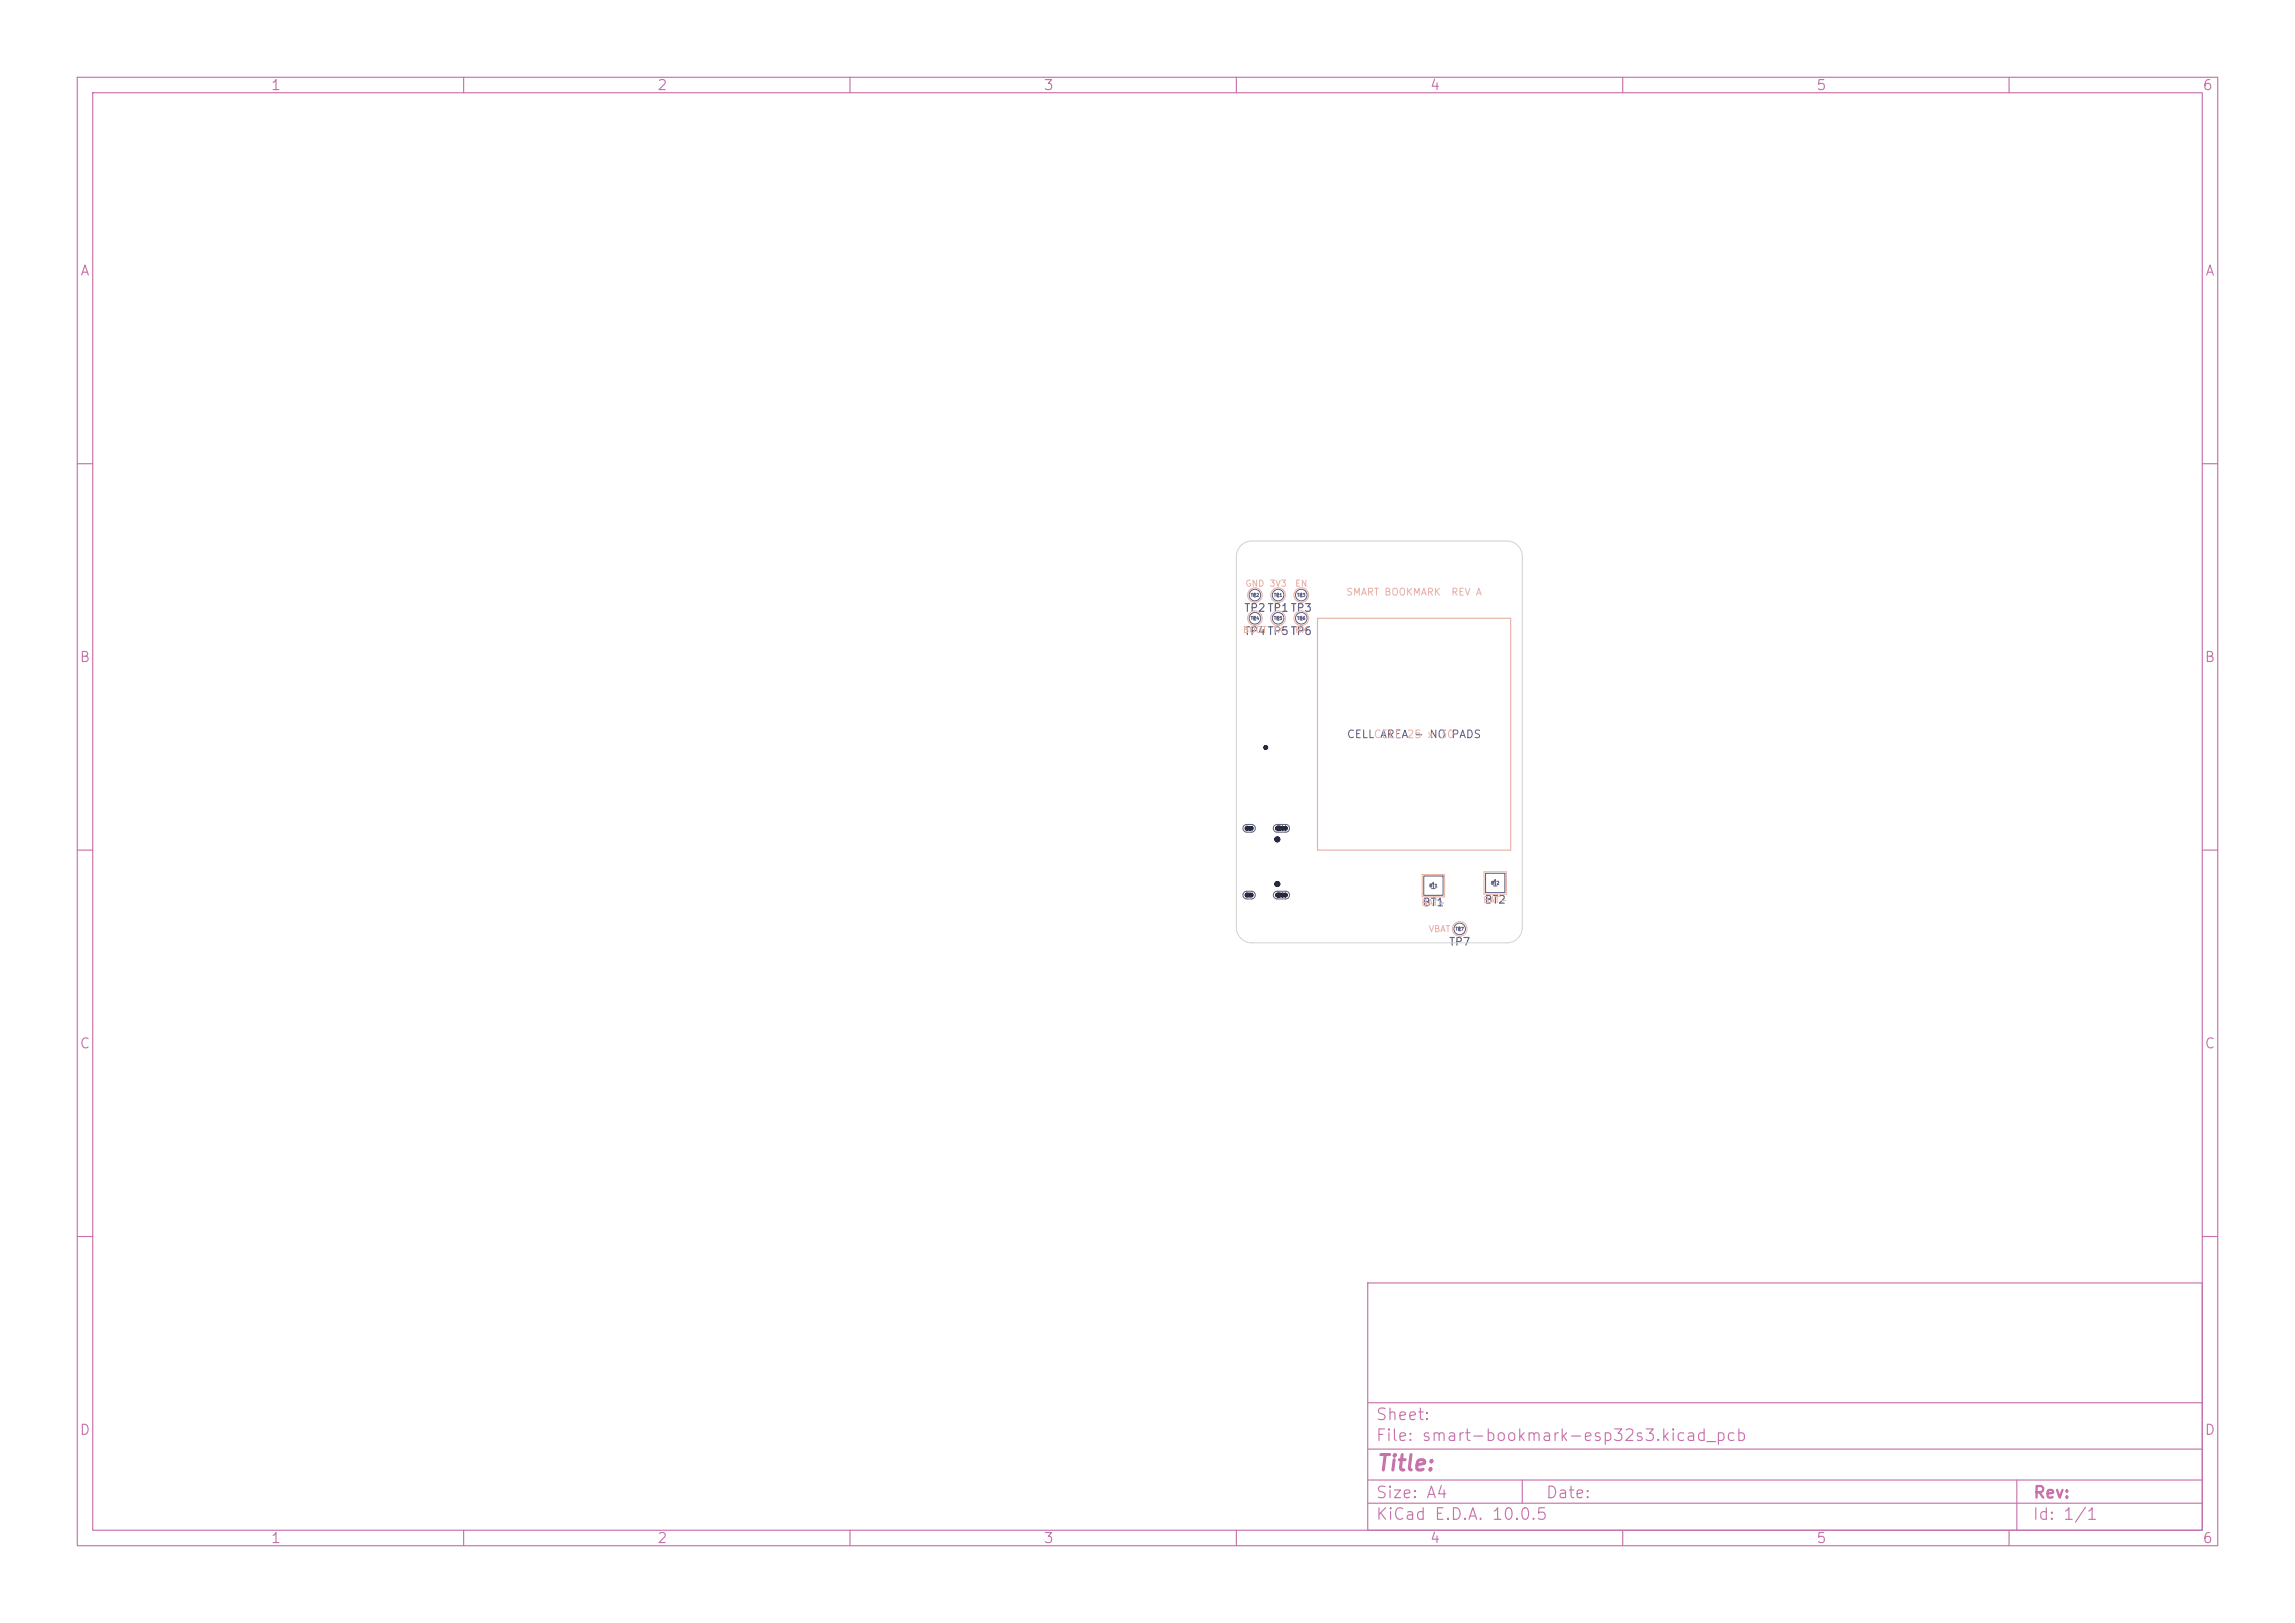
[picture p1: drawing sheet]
<svg xmlns="http://www.w3.org/2000/svg" width="297mm" height="210mm" viewBox="0 0 297 210" stroke-linecap="round" stroke-linejoin="round" font-family="sans-serif">
<defs><g id="words">
<text font-size="2" fill="#c872ab" x="178" y="190.8">Title:</text>
<g font-size="1.5" fill="#c872ab">
<text x="178" y="184.1">Sheet:</text>
<text x="178" y="186.8">File: smart-bookmark-esp32s3.kicad_pcb</text>
<text x="178" y="197">KiCad E.D.A. 10.0.5</text>
<text x="178" y="194.2">Size: A4</text>
<text x="200" y="194.2">Date:</text>
<text x="263" y="197">Id: 1/1</text>
<text x="263" y="194.2">Rev:</text>
</g>
<g font-size="1.3" fill="#c872ab">
<text x="35" y="12">1</text>
<text x="85" y="12">2</text>
<text x="135" y="12">3</text>
<text x="185" y="12">4</text>
<text x="235" y="12">5</text>
<text x="285" y="12">6</text>
<text x="10.3" y="36">A</text>
<text x="285.3" y="36">A</text>
<text x="10.2" y="86">B</text>
<text x="285.2" y="86">B</text>
<text x="10.2" y="136">C</text>
<text x="285.2" y="136">C</text>
<text x="10.2" y="186">D</text>
<text x="285.2" y="186">D</text>
<text x="35" y="200">1</text>
<text x="85" y="200">2</text>
<text x="135" y="200">3</text>
<text x="185" y="200">4</text>
<text x="235" y="200">5</text>
<text x="285" y="200">6</text>
</g>
<g font-size="1" fill="#585d84">
<text x="160.9" y="82.4">TP4TP5TP6</text>
<text x="160.9" y="79.4">TP2TP1TP3</text>
<text x="174.2" y="95.8">CELLCELL</text>
<text x="178.5" y="95.8">AREA25</text>
<text x="182.9" y="95.8">- x 30</text>
<text x="184.9" y="95.8">NO PADS</text>
<text x="184" y="117.5">BT1</text>
<text x="192" y="117.2">BT2</text>
<text x="187.4" y="122.6">TP7</text>
</g>
<g font-size=".9" fill="#e8b2a7">
<text x="174.1" y="77.3">SMART BOOKMARK</text>
<text x="187.7" y="77.3">REV A</text>
</g>
<g font-size=".8" fill="#e8b2a7">
<text x="161.1" y="76.1">GND 3V3</text>
<text x="167.5" y="76.1">EN</text>
<text x="160.8" y="82.1">BOOT</text>
<text x="164.6" y="82.1">TX</text>
<text x="167.5" y="82.1">RX</text>
<text x="183.9" y="117.4">BAT+</text>
<text x="191.9" y="117.1">BAT-</text>
<text x="184.8" y="120.8">VBAT</text>
</g>
<g font-size=".8" fill="#585d84">
<text x="185" y="115.2">1</text>
<text x="193" y="114.9">1</text>
</g>
<g font-size=".7" fill="#585d84">
<text x="165.1" y="107.7">SH</text>
<text x="165.1" y="116.4">SH</text>
</g>
<g font-size=".5" fill="#585d84">
<text x="162.1" y="77.4">1</text>
<text x="165.1" y="77.4">1</text>
<text x="168.1" y="77.4">1</text>
<text x="162.1" y="80.4">1</text>
<text x="165.1" y="80.4">1</text>
<text x="168.1" y="80.4">1</text>
<text x="161.1" y="107.6">SH</text>
<text x="161.1" y="116.2">SH</text>
<text x="188.6" y="120.6">1</text>
</g>
<g font-size=".4" fill="#585d84">
<text x="161.8" y="77.3">TP2</text>
<text x="164.8" y="77.3">TP1</text>
<text x="167.8" y="77.3">TP3</text>
<text x="161.8" y="80.3">TP4</text>
<text x="164.8" y="80.3">TP5</text>
<text x="167.8" y="80.3">TP6</text>
<text x="184.9" y="114.9">BT1</text>
<text x="192.9" y="114.6">BT2</text>
<text x="188.3" y="120.5">TP7</text>
</g>
</g></defs>
<g fill="none" stroke="#c872ab" stroke-width=".15">
<path d="M10 10h277v190h-277zM12 12h273v186h-273zM60 10v2M110 10v2M160 10v2M210 10v2M260 10v2M10 60h2M285 60h2M10 110h2M285 110h2M10 160h2"/>
<path d="M177 166h108v32h-108zM285 160h2M60 198v2M110 198v2M160 198v2M177 194.5h108M177 191.5h108M177 187.5h108M177 181.5h108M197 191.5v3M210 198v2M260 198v2"/>
<path d="M261 191.5v6.5"/>
</g>
<g fill="none" stroke="#585d84" stroke-width=".13">
<path d="M161 115.5l.3-.2h.7a.5 .5 0 0 1 .5 .5 .5 .5 0 0 1-.5 .5h-.6a.5 .5 0 0 1-.5-.3 .5 .5 0 0 1 .1-.5zM161 106.8l.3-.1h.7a.5 .5 0 0 1 .5 .5 .5 .5 0 0 1-.5 .5h-.6a.5 .5 0 0 1-.5-.3 .5 .5 0 0 1 .1-.6zM164.9 115.5l.3-.2h1.2a.5 .5 0 0 1 .5 .5 .5 .5 0 0 1-.5 .5h-1.1a.5 .5 0 0 1-.5-.3 .5 .5 0 0 1 .1-.5zM164.9 106.8l.3-.1h1.2a.5 .5 0 0 1 .5 .5 .5 .5 0 0 1-.5 .5h-1.1a.5 .5 0 0 1-.5-.3 .5 .5 0 0 1 .1-.6zM184.3 113.4h2.5v2.4h-2.5zM192.3 113h2.5v2.5h-2.5z"/>
<circle cx="162.4" cy="80" r=".75"/>
<circle cx="162.4" cy="77" r=".75"/>
<circle cx="165.4" cy="77" r=".75"/>
<circle cx="165.4" cy="80" r=".75"/>
<circle cx="168.4" cy="80" r=".75"/>
<circle cx="168.4" cy="77" r=".75"/>
<circle cx="163.8" cy="96.7" r=".25"/>
<circle cx="165.3" cy="114.4" r=".32"/>
<circle cx="165.3" cy="108.6" r=".32"/>
<circle cx="188.9" cy="120.2" r=".75"/>
</g>
<path d="M170.5 80h25v30h-25z" fill="none" stroke="#e8b2a7" stroke-width=".15"/>
<g fill="none" stroke="#e8b2a7" stroke-width=".13">
<path d="M184.1 113.2h2.9v2.9h-2.9zM192.1 112.8h2.9v2.9h-2.9z"/>
<circle cx="162.4" cy="80" r=".95"/>
<circle cx="162.4" cy="77" r=".95"/>
<circle cx="165.4" cy="80" r=".95"/>
<circle cx="165.4" cy="77" r=".95"/>
<circle cx="168.4" cy="80" r=".95"/>
<circle cx="168.4" cy="77" r=".95"/>
<circle cx="188.9" cy="120.2" r=".95"/>
</g>
<path d="M160.6 70.6a2 2 0 0 1 1.4-.6h33a2 2 0 0 1 2 2v48a2 2 0 0 1-2 2h-33a2 2 0 0 1-2-2v-48a2 2 0 0 1 .6-1.4z" fill="none" stroke="#d0d2cd" stroke-width=".13"/>
<g fill="#000" stroke="#000" stroke-width=".13">
<circle cx="163.8" cy="96.7" r=".25"/>
<circle cx="165.3" cy="114.4" r=".32"/>
<circle cx="165.3" cy="108.6" r=".32"/>
</g>
<path d="M161.4 115.8h.6M161.4 107.2h.6M165.3 115.8h1.1M165.3 107.2h1.1" fill="none" stroke="#000" stroke-width=".6"/>
<use href="#words"/>
</svg>
